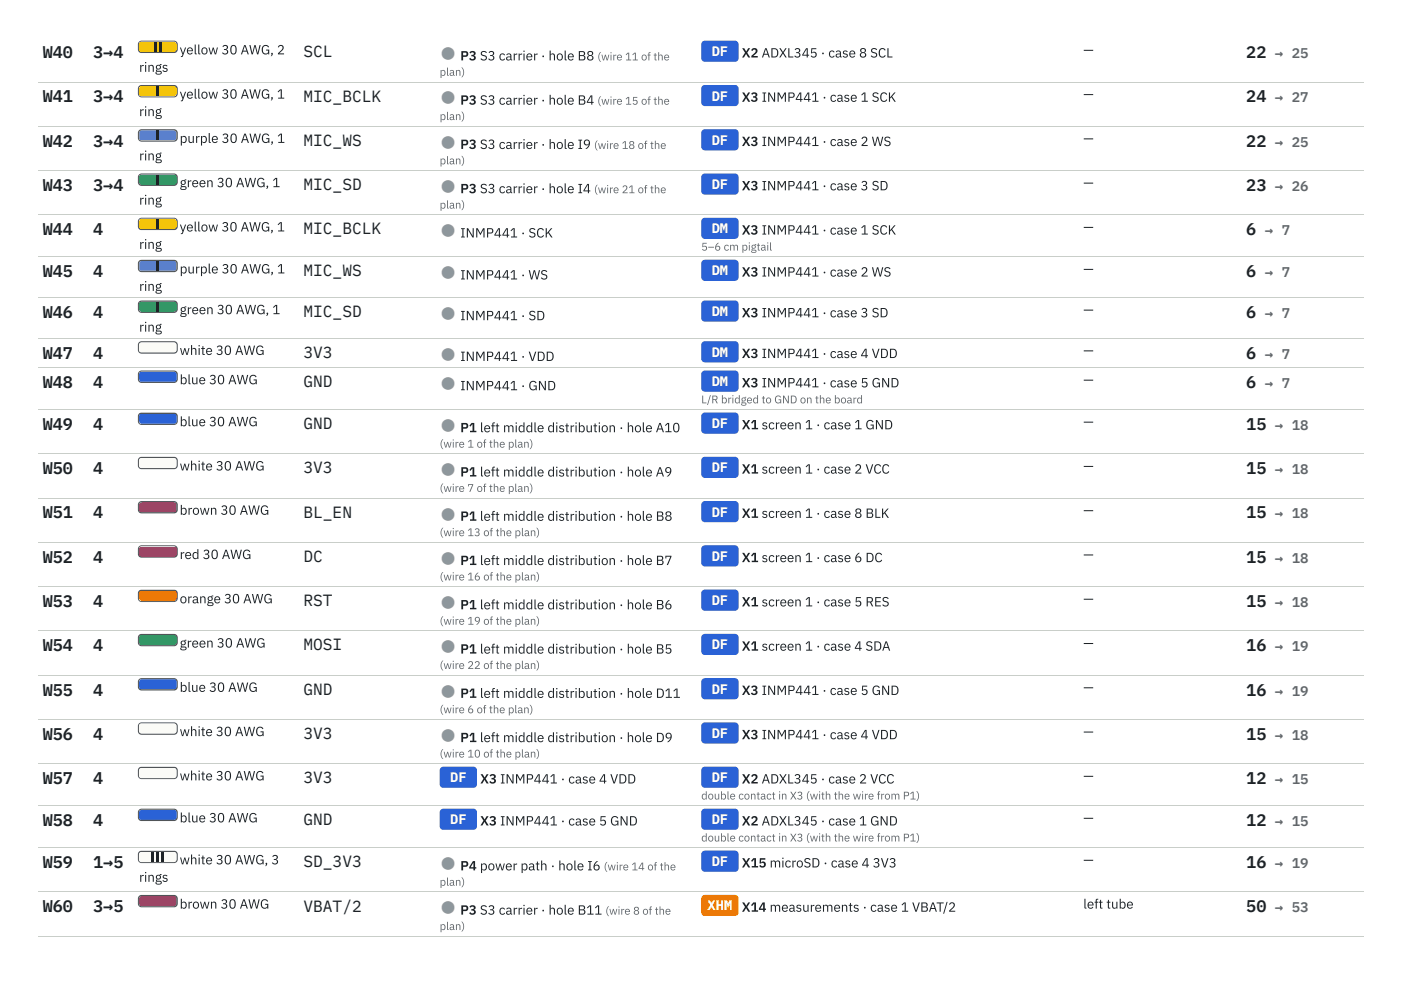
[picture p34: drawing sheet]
<svg xmlns="http://www.w3.org/2000/svg" width="297mm" height="210mm" viewBox="0 0 297 210" stroke-linecap="round" stroke-linejoin="round" font-family="sans-serif">
<defs><g id="words">
<g font-size="4.5" fill="#8e979c">
<text x="93.7" y="12.6">●</text>
<text x="93.7" y="21.9">●</text>
<text x="93.7" y="31.3">●</text>
<text x="93.7" y="40.7">●</text>
<text x="93.7" y="50.1">●</text>
<text x="93.7" y="59">●</text>
<text x="93.7" y="67.7">●</text>
<text x="93.7" y="76.3">●</text>
<text x="93.7" y="82.5">●</text>
<text x="93.7" y="91.4">●</text>
<text x="93.7" y="100.8">●</text>
<text x="93.7" y="110.2">●</text>
<text x="93.7" y="119.6">●</text>
<text x="93.7" y="129">●</text>
<text x="93.7" y="138.4">●</text>
<text x="93.7" y="147.8">●</text>
<text x="93.7" y="157.2">●</text>
<text x="93.7" y="184.4">●</text>
<text x="93.7" y="193.8">●</text>
</g>
<g font-size="3.6" fill="#1d2226">
<text x="9.1" y="12.3">W40</text>
<text x="19.8" y="12.3">3→4</text>
<text x="264.2" y="12.3">22</text>
<text x="9.1" y="21.7">W41</text>
<text x="19.8" y="21.7">3→4</text>
<text x="264.2" y="21.7">24</text>
<text x="9.1" y="31.1">W42</text>
<text x="19.8" y="31.1">3→4</text>
<text x="264.2" y="31.1">22</text>
<text x="9.1" y="40.5">W43</text>
<text x="19.8" y="40.5">3→4</text>
<text x="264.2" y="40.5">23</text>
<text x="9.1" y="49.9">W44</text>
<text x="19.8" y="49.9">4</text>
<text x="264.2" y="49.9">6</text>
<text x="9.1" y="58.8">W45</text>
<text x="19.8" y="58.8">4</text>
<text x="264.2" y="58.8">6</text>
<text x="9.1" y="67.5">W46</text>
<text x="19.8" y="67.5">4</text>
<text x="264.2" y="67.5">6</text>
<text x="9.1" y="76.1">W47</text>
<text x="19.8" y="76.1">4</text>
<text x="264.2" y="76.1">6</text>
<text x="9.1" y="82.3">W48</text>
<text x="19.8" y="82.3">4</text>
<text x="264.2" y="82.3">6</text>
<text x="9.1" y="91.2">W49</text>
<text x="19.8" y="91.2">4</text>
<text x="264.2" y="91.2">15</text>
<text x="9.1" y="100.6">W50</text>
<text x="19.8" y="100.6">4</text>
<text x="264.2" y="100.6">15</text>
<text x="9.1" y="110">W51</text>
<text x="19.8" y="110">4</text>
<text x="264.2" y="110">15</text>
<text x="9.1" y="119.4">W52</text>
<text x="19.8" y="119.4">4</text>
<text x="264.2" y="119.4">15</text>
<text x="9.1" y="128.8">W53</text>
<text x="19.8" y="128.8">4</text>
<text x="264.2" y="128.8">15</text>
<text x="9.1" y="138.2">W54</text>
<text x="19.8" y="138.2">4</text>
<text x="264.2" y="138.2">16</text>
<text x="9.1" y="147.6">W55</text>
<text x="19.8" y="147.6">4</text>
<text x="264.2" y="147.6">16</text>
<text x="9.1" y="157">W56</text>
<text x="19.8" y="157">4</text>
<text x="264.2" y="157">15</text>
<text x="9.1" y="166.4">W57</text>
<text x="19.8" y="166.4">4</text>
<text x="264.2" y="166.4">12</text>
<text x="9.1" y="175.3">W58</text>
<text x="19.8" y="175.3">4</text>
<text x="264.2" y="175.3">12</text>
<text x="9.1" y="184.2">W59</text>
<text x="19.8" y="184.2">1→5</text>
<text x="264.2" y="184.2">16</text>
<text x="9.1" y="193.6">W60</text>
<text x="19.8" y="193.6">3→5</text>
<text x="264.2" y="193.6">50</text>
</g>
<g font-size="3.4" fill="#1d2226">
<text x="64.3" y="12.2">SCL</text>
<text x="64.3" y="21.5">MIC_BCLK</text>
<text x="64.3" y="30.9">MIC_WS</text>
<text x="64.3" y="40.3">MIC_SD</text>
<text x="64.3" y="49.7">MIC_BCLK</text>
<text x="64.3" y="58.6">MIC_WS</text>
<text x="64.3" y="67.3">MIC_SD</text>
<text x="64.3" y="75.9">3V3</text>
<text x="64.3" y="82.1">GND</text>
<text x="64.3" y="91">GND</text>
<text x="64.3" y="100.4">3V3</text>
<text x="64.3" y="109.8">BL_EN</text>
<text x="64.3" y="119.2">DC</text>
<text x="64.3" y="128.6">RST</text>
<text x="64.3" y="138">MOSI</text>
<text x="64.3" y="147.4">GND</text>
<text x="64.3" y="156.8">3V3</text>
<text x="64.3" y="166.2">3V3</text>
<text x="64.3" y="175.1">GND</text>
<text x="64.3" y="184">SD_3V3</text>
<text x="64.3" y="193.4">VBAT/2</text>
</g>
<g font-size="3" fill="#5e676d">
<text x="270.3" y="12.3">→ 25</text>
<text x="270.3" y="21.7">→ 27</text>
<text x="270.3" y="31.1">→ 25</text>
<text x="270.3" y="40.5">→ 26</text>
<text x="268.2" y="49.9">→ 7</text>
<text x="268.2" y="58.8">→ 7</text>
<text x="268.2" y="67.5">→ 7</text>
<text x="268.2" y="76.1">→ 7</text>
<text x="268.2" y="82.3">→ 7</text>
<text x="270.3" y="91.2">→ 18</text>
<text x="270.3" y="100.6">→ 18</text>
<text x="270.3" y="110">→ 18</text>
<text x="270.3" y="119.4">→ 18</text>
<text x="270.3" y="128.8">→ 18</text>
<text x="270.3" y="138.2">→ 19</text>
<text x="270.3" y="147.6">→ 19</text>
<text x="270.3" y="157">→ 18</text>
<text x="270.3" y="166.4">→ 15</text>
<text x="270.3" y="175.3">→ 15</text>
<text x="270.3" y="184.2">→ 19</text>
<text x="270.3" y="193.6">→ 53</text>
</g>
<g font-size="2.9" fill="#fff">
<text x="150.9" y="11.9">DF</text>
<text x="150.9" y="21.3">DF</text>
<text x="150.9" y="30.7">DF</text>
<text x="150.9" y="40.1">DF</text>
<text x="150.9" y="49.5">DM</text>
<text x="150.9" y="58.4">DM</text>
<text x="150.9" y="67.1">DM</text>
<text x="150.9" y="75.7">DM</text>
<text x="150.9" y="81.9">DM</text>
<text x="150.9" y="90.8">DF</text>
<text x="150.9" y="100.2">DF</text>
<text x="150.9" y="109.6">DF</text>
<text x="150.9" y="119">DF</text>
<text x="150.9" y="128.4">DF</text>
<text x="150.9" y="137.8">DF</text>
<text x="150.9" y="147.2">DF</text>
<text x="150.9" y="156.6">DF</text>
<text x="95.4" y="166">DF</text>
<text x="150.9" y="166">DF</text>
<text x="95.4" y="174.9">DF</text>
<text x="150.9" y="174.9">DF</text>
<text x="150.9" y="183.8">DF</text>
<text x="150" y="193.2">XHM</text>
</g>
<g font-size="2.8" fill="#1d2226">
<text x="38.1" y="11.5">yellow 30 AWG, 2</text>
<text x="229.7" y="11.5">—</text>
<text x="29.5" y="15.2">rings</text>
<text x="97.6" y="12.8">P3 S3 carrier · hole B8</text>
<text x="157.3" y="12.2">X2 ADXL345 · case 8 SCL</text>
<text x="38.1" y="20.9">yellow 30 AWG, 1</text>
<text x="97.6" y="22.2">P3 S3 carrier · hole B4</text>
<text x="157.3" y="21.6">X3 INMP441 · case 1 SCK</text>
<text x="229.7" y="20.9">—</text>
<text x="29.5" y="24.6">ring</text>
<text x="29.5" y="34">ring</text>
<text x="38.1" y="30.3">purple 30 AWG, 1</text>
<text x="97.6" y="31.6">P3 S3 carrier · hole I9</text>
<text x="157.3" y="31">X3 INMP441 · case 2 WS</text>
<text x="229.7" y="30.3">—</text>
<text x="38.1" y="39.7">green 30 AWG, 1</text>
<text x="97.6" y="41">P3 S3 carrier · hole I4</text>
<text x="157.3" y="40.4">X3 INMP441 · case 3 SD</text>
<text x="229.7" y="39.7">—</text>
<text x="29.5" y="43.4">ring</text>
<text x="29.5" y="52.8">ring</text>
<text x="38.1" y="49.1">yellow 30 AWG, 1</text>
<text x="97.6" y="50.4">INMP441 · SCK</text>
<text x="157.3" y="49.8">X3 INMP441 · case 1 SCK</text>
<text x="229.7" y="49.1">—</text>
<text x="38.1" y="58">purple 30 AWG, 1</text>
<text x="97.6" y="59.3">INMP441 · WS</text>
<text x="157.3" y="58.7">X3 INMP441 · case 2 WS</text>
<text x="229.7" y="58">—</text>
<text x="29.5" y="61.7">ring</text>
<text x="29.5" y="70.4">ring</text>
<text x="38.1" y="66.7">green 30 AWG, 1</text>
<text x="97.6" y="67.9">INMP441 · SD</text>
<text x="157.3" y="67.3">X3 INMP441 · case 3 SD</text>
<text x="229.7" y="66.7">—</text>
<text x="38.1" y="75.3">white 30 AWG</text>
<text x="97.6" y="76.6">INMP441 · VDD</text>
<text x="157.3" y="76">X3 INMP441 · case 4 VDD</text>
<text x="229.7" y="75.3">—</text>
<text x="38.1" y="81.5">blue 30 AWG</text>
<text x="97.6" y="82.8">INMP441 · GND</text>
<text x="157.3" y="82.2">X3 INMP441 · case 5 GND</text>
<text x="229.7" y="81.5">—</text>
<text x="38.1" y="90.4">blue 30 AWG</text>
<text x="97.6" y="91.7">P1 left middle distribution · hole A10</text>
<text x="157.3" y="91.1">X1 screen 1 · case 1 GND</text>
<text x="229.7" y="90.4">—</text>
<text x="38.1" y="99.8">white 30 AWG</text>
<text x="97.6" y="101.1">P1 left middle distribution · hole A9</text>
<text x="157.3" y="100.5">X1 screen 1 · case 2 VCC</text>
<text x="229.7" y="99.8">—</text>
<text x="38.1" y="109.2">brown 30 AWG</text>
<text x="97.6" y="110.5">P1 left middle distribution · hole B8</text>
<text x="157.3" y="109.9">X1 screen 1 · case 8 BLK</text>
<text x="229.7" y="109.2">—</text>
<text x="38.1" y="118.6">red 30 AWG</text>
<text x="97.6" y="119.9">P1 left middle distribution · hole B7</text>
<text x="157.3" y="119.3">X1 screen 1 · case 6 DC</text>
<text x="229.7" y="118.6">—</text>
<text x="38.1" y="128">orange 30 AWG</text>
<text x="97.6" y="129.3">P1 left middle distribution · hole B6</text>
<text x="157.3" y="128.7">X1 screen 1 · case 5 RES</text>
<text x="229.7" y="128">—</text>
<text x="38.1" y="137.4">green 30 AWG</text>
<text x="229.7" y="137.4">—</text>
<text x="97.6" y="138.7">P1 left middle distribution · hole B5</text>
<text x="157.3" y="138.1">X1 screen 1 · case 4 SDA</text>
<text x="38.1" y="146.8">blue 30 AWG</text>
<text x="97.6" y="148.1">P1 left middle distribution · hole D11</text>
<text x="157.3" y="147.4">X3 INMP441 · case 5 GND</text>
<text x="229.7" y="146.8">—</text>
<text x="38.1" y="156.2">white 30 AWG</text>
<text x="97.6" y="157.5">P1 left middle distribution · hole D9</text>
<text x="157.3" y="156.8">X3 INMP441 · case 4 VDD</text>
<text x="229.7" y="156.2">—</text>
<text x="38.1" y="165.6">white 30 AWG</text>
<text x="101.8" y="166.2">X3 INMP441 · case 4 VDD</text>
<text x="157.3" y="166.2">X2 ADXL345 · case 2 VCC</text>
<text x="229.7" y="165.6">—</text>
<text x="38.1" y="174.5">blue 30 AWG</text>
<text x="101.8" y="175.1">X3 INMP441 · case 5 GND</text>
<text x="157.3" y="175.1">X2 ADXL345 · case 1 GND</text>
<text x="229.7" y="174.5">—</text>
<text x="38.1" y="183.4">white 30 AWG, 3</text>
<text x="97.6" y="184.7">P4 power path · hole I6</text>
<text x="157.3" y="184">X15 microSD · case 4</text>
<text x="185" y="184">3V3</text>
<text x="229.7" y="183.4">—</text>
<text x="29.5" y="187.1">rings</text>
<text x="38.1" y="192.8">brown 30 AWG</text>
<text x="97.6" y="194.1">P3 S3 carrier · hole B11</text>
<text x="157.3" y="193.4">X14 measurements · case 1 VBAT/2</text>
<text x="229.7" y="192.8">left tube</text>
</g>
<g font-size="2.4" fill="#5e676d">
<text x="93.2" y="16.1">plan)</text>
<text x="126.7" y="12.8">(wire 11 of the</text>
<text x="126.7" y="22.2">(wire 15 of the</text>
<text x="93.2" y="25.5">plan)</text>
<text x="93.2" y="34.9">plan)</text>
<text x="125.9" y="31.6">(wire 18 of the</text>
<text x="125.9" y="41">(wire 21 of the</text>
<text x="93.2" y="44.3">plan)</text>
<text x="148.7" y="53.2">5–6 cm pigtail</text>
<text x="148.7" y="85.6">L/R bridged to GND on the board</text>
<text x="93.2" y="95">(wire 1 of the plan)</text>
<text x="93.2" y="104.4">(wire 7 of the plan)</text>
<text x="93.2" y="113.8">(wire 13 of the plan)</text>
<text x="93.2" y="123.1">(wire 16 of the plan)</text>
<text x="93.2" y="132.5">(wire 19 of the plan)</text>
<text x="93.2" y="141.9">(wire 22 of the plan)</text>
<text x="93.2" y="151.3">(wire 6 of the plan)</text>
<text x="93.2" y="160.7">(wire 10 of the plan)</text>
<text x="148.7" y="169.6">double contact in X3 (with the wire from P1)</text>
<text x="148.7" y="178.5">double contact in X3 (with the wire from P1)</text>
<text x="128" y="184.7">(wire 14 of the</text>
<text x="93.2" y="187.9">plan)</text>
<text x="93.2" y="197.3">plan)</text>
<text x="128.4" y="194.1">(wire 8 of the</text>
</g>
</g></defs>
<g fill="none" stroke="#c9cec9" stroke-width=".21">
<path d="M8 17.4h281M8 26.8h281M8 36.2h281M8 45.6h281M8 54.5h281M8 63.1h281M8 71.8h281M8 78h281M8 86.9h281M8 96.3h281M8 105.7h281M8 115.1h281"/>
<path d="M8 124.5h281M8 133.9h281M8 143.3h281M8 152.6h281M8 162h281M8 170.9h281M8 179.9h281M8 189.2h281M8 198.6h281"/>
</g>
<path d="M29.5 8.9l.5-.3h6.9a.79 .79 0 0 1 .8 .8v1.1a.79 .79 0 0 1-.8 .8h-6.9a.79 .79 0 0 1-.8-.8v-1.1z" fill="#4c555b"/>
<path d="M29.5 8.9h7.9v2.1h-7.9z" fill="#f5c400"/>
<g fill="#1d2226">
<path d="M32.7 8.9h.5v2.1h-.5z"/>
<path d="M33.7 8.9h.6v2.1h-.6z"/>
</g>
<path d="M148.7 8.6h7.9v4.5h-7.9z" fill="#2a62d6"/>
<path d="M29.5 18.3l.5-.3h6.9a.79 .79 0 0 1 .8 .8v1.1a.79 .79 0 0 1-.8 .8h-6.9a.79 .79 0 0 1-.8-.8v-1.1z" fill="#4c555b"/>
<path d="M29.5 18.3h7.9v2.1h-7.9z" fill="#f5c400"/>
<path d="M33.2 18.3h.5v2.1h-.5z" fill="#1d2226"/>
<path d="M148.7 18h7.9v4.5h-7.9z" fill="#2a62d6"/>
<path d="M29.5 27.6l.5-.2h6.9a.79 .79 0 0 1 .8 .8v1.1a.79 .79 0 0 1-.8 .8h-6.9a.79 .79 0 0 1-.8-.8v-1.1z" fill="#4c555b"/>
<path d="M29.5 27.7h7.9v2.1h-7.9z" fill="#8e44c4"/>
<path d="M33.2 27.7h.5v2.1h-.5z" fill="#1d2226"/>
<path d="M148.7 27.4h7.9v4.5h-7.9z" fill="#2a62d6"/>
<path d="M29.5 37l.5-.2h6.9a.79 .79 0 0 1 .8 .8v1.1a.79 .79 0 0 1-.8 .7h-6.9a.79 .79 0 0 1-.8-.7v-1.1z" fill="#4c555b"/>
<path d="M29.5 37.1h7.9v2.1h-7.9z" fill="#23964a"/>
<path d="M33.2 37.1h.5v2.1h-.5z" fill="#1d2226"/>
<path d="M148.7 36.8h7.9v4.5h-7.9z" fill="#2a62d6"/>
<path d="M29.5 46.4l.5-.2h6.9a.79 .79 0 0 1 .8 .8v1a.79 .79 0 0 1-.8 .8h-6.9a.79 .79 0 0 1-.8-.8v-1z" fill="#4c555b"/>
<path d="M29.5 46.5h7.9v2.1h-7.9z" fill="#f5c400"/>
<path d="M33.2 46.5h.5v2.1h-.5z" fill="#1d2226"/>
<path d="M148.7 46.2h7.9v4.5h-7.9z" fill="#2a62d6"/>
<path d="M29.5 55.3l.5-.2h6.9a.79 .79 0 0 1 .8 .8v1.1a.79 .79 0 0 1-.8 .7h-6.9a.79 .79 0 0 1-.8-.7v-1.1z" fill="#4c555b"/>
<path d="M29.5 55.4h7.9v2.1h-7.9z" fill="#8e44c4"/>
<path d="M33.2 55.4h.5v2.1h-.5z" fill="#1d2226"/>
<path d="M148.7 55.1h7.9v4.5h-7.9z" fill="#2a62d6"/>
<path d="M29.5 64l.5-.3h6.9a.79 .79 0 0 1 .8 .8v1.1a.79 .79 0 0 1-.8 .8h-6.9a.79 .79 0 0 1-.8-.8v-1.1z" fill="#4c555b"/>
<path d="M29.5 64h7.9v2.1h-7.9z" fill="#23964a"/>
<path d="M33.2 64h.5v2.1h-.5z" fill="#1d2226"/>
<path d="M148.7 63.7h7.9v4.5h-7.9z" fill="#2a62d6"/>
<path d="M29.5 72.6l.5-.2h6.9a.79 .79 0 0 1 .8 .8v1a.79 .79 0 0 1-.8 .8h-6.9a.79 .79 0 0 1-.8-.8v-1z" fill="#4c555b"/>
<path d="M29.5 72.7h7.9v2.1h-7.9z" fill="#fbfbf7"/>
<path d="M148.7 72.4h7.9v4.5h-7.9z" fill="#2a62d6"/>
<path d="M29.5 78.8l.5-.2h6.9a.79 .79 0 0 1 .8 .8v1.1a.79 .79 0 0 1-.8 .8h-6.9a.79 .79 0 0 1-.8-.8v-1.1z" fill="#4c555b"/>
<g fill="#2a62d6">
<path d="M29.5 78.9h7.9v2.1h-7.9z"/>
<path d="M148.7 78.6h7.9v4.5h-7.9z"/>
</g>
<path d="M29.5 87.7l.5-.2h6.9a.79 .79 0 0 1 .8 .8v1.1a.79 .79 0 0 1-.8 .8h-6.9a.79 .79 0 0 1-.8-.8v-1.1z" fill="#4c555b"/>
<g fill="#2a62d6">
<path d="M29.5 87.8h7.9v2.1h-7.9z"/>
<path d="M148.7 87.5h7.9v4.5h-7.9z"/>
</g>
<path d="M29.5 97.1l.5-.2h6.9a.79 .79 0 0 1 .8 .8v1.1a.79 .79 0 0 1-.8 .8h-6.9a.79 .79 0 0 1-.8-.8v-1.1z" fill="#4c555b"/>
<path d="M29.5 97.2h7.9v2.1h-7.9z" fill="#fbfbf7"/>
<path d="M148.7 96.9h7.9v4.5h-7.9z" fill="#2a62d6"/>
<path d="M29.5 106.5l.5-.2h6.9a.79 .79 0 0 1 .8 .8v1.1a.79 .79 0 0 1-.8 .7h-6.9a.79 .79 0 0 1-.8-.7v-1.1z" fill="#4c555b"/>
<path d="M29.5 106.6h7.9v2.1h-7.9z" fill="#8a5326"/>
<path d="M148.7 106.3h7.9v4.5h-7.9z" fill="#2a62d6"/>
<path d="M29.5 115.9l.5-.2h6.9a.79 .79 0 0 1 .8 .8v1a.79 .79 0 0 1-.8 .8h-6.9a.79 .79 0 0 1-.8-.8v-1z" fill="#4c555b"/>
<path d="M29.5 116h7.9v2.1h-7.9z" fill="#d7262b"/>
<path d="M148.7 115.7h7.9v4.5h-7.9z" fill="#2a62d6"/>
<path d="M29.5 125.3l.5-.2h6.9a.79 .79 0 0 1 .8 .8v1a.79 .79 0 0 1-.8 .8h-6.9a.79 .79 0 0 1-.8-.8v-1z" fill="#4c555b"/>
<path d="M29.5 125.4h7.9v2.1h-7.9z" fill="#f07800"/>
<path d="M148.7 125.1h7.9v4.5h-7.9z" fill="#2a62d6"/>
<path d="M29.5 134.7l.5-.2h6.9a.79 .79 0 0 1 .8 .8v1a.79 .79 0 0 1-.8 .8h-6.9a.79 .79 0 0 1-.8-.8v-1z" fill="#4c555b"/>
<path d="M29.5 134.7h7.9v2.2h-7.9z" fill="#23964a"/>
<path d="M148.7 134.5h7.9v4.5h-7.9z" fill="#2a62d6"/>
<path d="M29.5 144.1l.5-.2h6.9a.79 .79 0 0 1 .8 .8v1a.79 .79 0 0 1-.8 .8h-6.9a.79 .79 0 0 1-.8-.8v-1z" fill="#4c555b"/>
<g fill="#2a62d6">
<path d="M29.5 144.1h7.9v2.2h-7.9z"/>
<path d="M148.7 143.9h7.9v4.5h-7.9z"/>
</g>
<path d="M29.5 153.5l.5-.2h6.9a.79 .79 0 0 1 .8 .8v1a.79 .79 0 0 1-.8 .8h-6.9a.79 .79 0 0 1-.8-.8v-1z" fill="#4c555b"/>
<path d="M29.5 153.5h7.9v2.1h-7.9z" fill="#fbfbf7"/>
<path d="M148.7 153.3h7.9v4.5h-7.9z" fill="#2a62d6"/>
<path d="M29.5 162.9l.5-.2h6.9a.79 .79 0 0 1 .8 .8v1a.79 .79 0 0 1-.8 .8h-6.9a.79 .79 0 0 1-.8-.8v-1z" fill="#4c555b"/>
<path d="M29.5 162.9h7.9v2.1h-7.9z" fill="#fbfbf7"/>
<g fill="#2a62d6">
<path d="M93.2 162.7h8v4.5h-8z"/>
<path d="M148.7 162.7h7.9v4.5h-7.9z"/>
</g>
<path d="M29.5 171.8l.5-.2h6.9a.79 .79 0 0 1 .8 .8v1a.79 .79 0 0 1-.8 .8h-6.9a.79 .79 0 0 1-.8-.8v-1z" fill="#4c555b"/>
<g fill="#2a62d6">
<path d="M29.5 171.8h7.9v2.1h-7.9z"/>
<path d="M93.2 171.6h8v4.5h-8z"/>
<path d="M148.7 171.6h7.9v4.5h-7.9z"/>
</g>
<path d="M29.5 180.7l.5-.2h6.9a.79 .79 0 0 1 .8 .8v1a.79 .79 0 0 1-.8 .8h-6.9a.79 .79 0 0 1-.8-.8v-1z" fill="#4c555b"/>
<path d="M29.5 180.7h7.9v2.2h-7.9z" fill="#fbfbf7"/>
<g fill="#1d2226">
<path d="M32.1 180.7h.6v2.2h-.6z"/>
<path d="M33.2 180.7h.5v2.2h-.5z"/>
<path d="M34.3 180.7h.5v2.2h-.5z"/>
</g>
<path d="M148.7 180.5h7.9v4.5h-7.9z" fill="#2a62d6"/>
<path d="M29.5 190.1l.5-.2h6.9a.79 .79 0 0 1 .8 .8v1a.79 .79 0 0 1-.8 .8h-6.9a.79 .79 0 0 1-.8-.8v-1z" fill="#4c555b"/>
<path d="M29.5 190.1h7.9v2.1h-7.9z" fill="#8a5326"/>
<path d="M148.7 189.9h7.9v4.5h-7.9z" fill="#f07800"/>
<use href="#words"/>
</svg>
